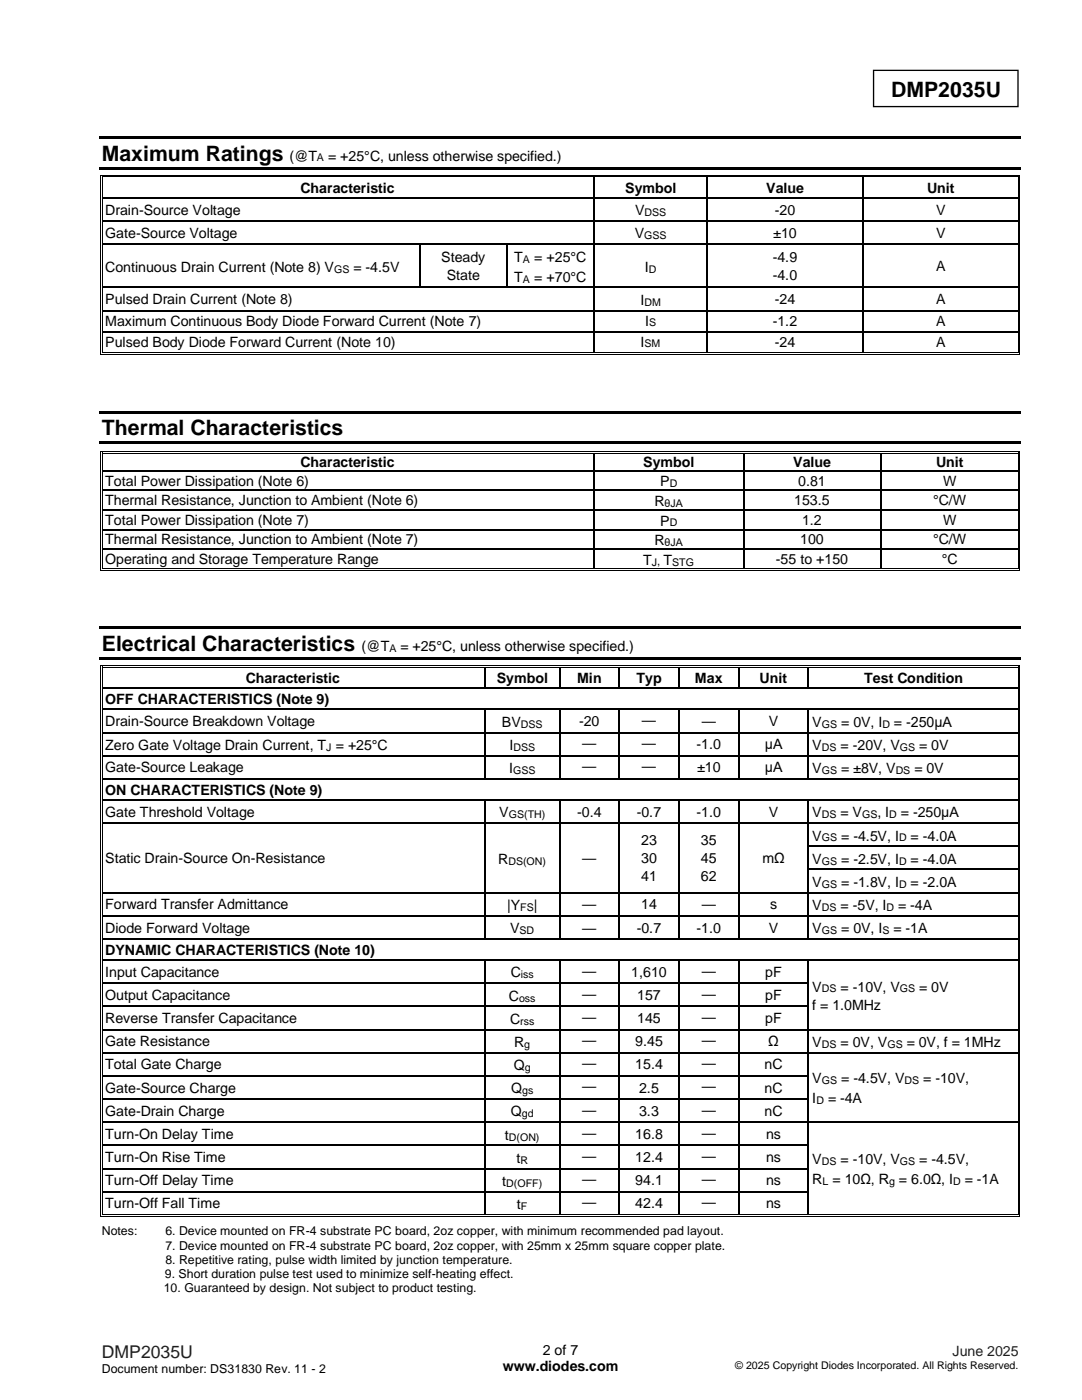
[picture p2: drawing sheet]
<svg xmlns="http://www.w3.org/2000/svg" width="216mm" height="279mm" viewBox="0 0 216 279" stroke-linecap="round" stroke-linejoin="round" font-family="sans-serif">
<defs><g id="words">
<g font-size="4.2">
<text x="177.8" y="19.4">DMP2035U</text>
<text x="20.3" y="32.1">Maximum Ratings</text>
<text x="20.3" y="86.8">Thermal Characteristics</text>
<text x="20.3" y="129.9">Electrical Characteristics</text>
</g>
<text font-size="3.5" fill="#231f20" x="20.3" y="271">DMP2035U</text>
<g font-size="2.8">
<text x="57.8" y="32.1">(@T</text>
<text x="65.5" y="32.1">= +25°C, unless otherwise specified.)</text>
<text x="60" y="38.4">Characteristic</text>
<text x="124.7" y="38.4">Symbol</text>
<text x="152.9" y="38.4">Value</text>
<text x="185" y="38.4">Unit</text>
<text x="21" y="42.8">Drain-Source Voltage</text>
<text x="21" y="47.5">Gate-Source Voltage</text>
<text x="126.6" y="47.6">V</text>
<text x="126.7" y="43">V</text>
<text x="154.3" y="47.5">±10</text>
<text x="154.6" y="42.8">-20</text>
<text x="186.8" y="42.8">V</text>
<text x="186.8" y="47.5">V</text>
<text x="88" y="52.3">Steady</text>
<text x="102.6" y="52.2">T</text>
<text x="106.6" y="52.2">= +25°C</text>
<text x="154.2" y="52.3">-4.9</text>
<text x="21" y="54.2">Continuous Drain Current (Note 8) V</text>
<text x="70.5" y="54.2">= -4.5V</text>
<text x="89.1" y="55.9">State</text>
<text x="102.6" y="56.2">T</text>
<text x="106.6" y="56.2">= +70°C</text>
<text x="128.7" y="54.2">I</text>
<text x="154.2" y="55.9">-4.0</text>
<text x="186.8" y="54.1">A</text>
<text x="21" y="60.7">Pulsed Drain Current (Note 8)</text>
<text x="21" y="65.1">Maximum Continuous Body Diode Forward Current (Note 7)</text>
<text x="127.8" y="60.8">I</text>
<text x="128.7" y="65.1">I</text>
<text x="154.2" y="65.1">-1.2</text>
<text x="154.6" y="60.7">-24</text>
<text x="186.8" y="60.7">A</text>
<text x="186.8" y="65.1">A</text>
<text x="21" y="69.3">Pulsed Body Diode Forward Current (Note 10)</text>
<text x="127.8" y="69.3">I</text>
<text x="154.6" y="69.3">-24</text>
<text x="186.8" y="69.3">A</text>
<text x="60" y="93.2">Characteristic</text>
<text x="128.3" y="93.2">Symbol</text>
<text x="158.3" y="93.2">Value</text>
<text x="186.8" y="93.2">Unit</text>
<text x="21" y="96.9">Total Power Dissipation (Note 6)</text>
<text x="21" y="100.8">Thermal Resistance, Junction to Ambient (Note 6)</text>
<text x="130.6" y="100.9">R</text>
<text x="131.7" y="97">P</text>
<text x="158.5" y="100.8">153.5</text>
<text x="159.3" y="96.9">0.81</text>
<text x="186.2" y="100.8">°C/W</text>
<text x="188.2" y="96.9">W</text>
<text x="21" y="104.8">Total Power Dissipation (Note 7)</text>
<text x="131.7" y="104.9">P</text>
<text x="160" y="104.8">1.2</text>
<text x="188.2" y="104.8">W</text>
<text x="21" y="108.6">Thermal Resistance, Junction to Ambient (Note 7)</text>
<text x="21" y="112.6">Operating and Storage Temperature Range</text>
<text x="128.3" y="112.7">T</text>
<text x="130.6" y="108.8">R</text>
<text x="132.4" y="112.7">T</text>
<text x="154.8" y="112.6">-55 to +150</text>
<text x="159.7" y="108.6">100</text>
<text x="186.2" y="108.6">°C/W</text>
<text x="187.9" y="112.6">°C</text>
<text x="72.2" y="129.9">(@T</text>
<text x="79.9" y="129.9">= +25°C, unless otherwise specified.)</text>
<text x="49" y="136.3">Characteristic</text>
<text x="99.1" y="136.3">Symbol</text>
<text x="115.2" y="136.3">Min</text>
<text x="127" y="136.3">Typ</text>
<text x="138.7" y="136.3">Max</text>
<text x="151.6" y="136.3">Unit</text>
<text x="172.4" y="136.3">Test Condition</text>
<text x="21" y="140.5">OFF CHARACTERISTICS (Note 9)</text>
<text x="21" y="144.9">Drain-Source Breakdown Voltage</text>
<text x="21" y="149.7">Zero Gate Voltage Drain Current, T = +25°C</text>
<text x="100.1" y="145.1">BV</text>
<text x="101.7" y="149.7">I</text>
<text x="115.6" y="144.9">-20</text>
<text x="116.2" y="149.3">—</text>
<text x="128.1" y="144.7">—</text>
<text x="128.1" y="149.3">—</text>
<text x="139" y="149.5">-1.0</text>
<text x="140" y="144.9">—</text>
<text x="152.6" y="149.5">μA</text>
<text x="153.4" y="144.9">V</text>
<text x="162.1" y="145.1">V</text>
<text x="162.1" y="149.7">V</text>
<text x="167.7" y="149.7">= -20V, V</text>
<text x="167.8" y="145.1">= 0V, I</text>
<text x="178.4" y="145.1">= -250μA</text>
<text x="183.4" y="149.7">= 0V</text>
<text x="21" y="154.2">Gate-Source Leakage</text>
<text x="101.6" y="154.3">I</text>
<text x="116.2" y="153.9">—</text>
<text x="128.1" y="153.9">—</text>
<text x="139.1" y="154.2">±10</text>
<text x="152.6" y="154.2">μA</text>
<text x="162.1" y="154.3">V</text>
<text x="167.8" y="154.3">= ±8V, V</text>
<text x="182.4" y="154.3">= 0V</text>
<text x="21" y="158.6">ON CHARACTERISTICS (Note 9)</text>
<text x="21" y="163">Gate Threshold Voltage</text>
<text x="99.6" y="163.1">V</text>
<text x="115.2" y="163">-0.4</text>
<text x="127.1" y="163">-0.7</text>
<text x="139" y="163">-1.0</text>
<text x="153.4" y="163">V</text>
<text x="162.1" y="163.1">V</text>
<text x="162.1" y="167.7">V</text>
<text x="167.7" y="163.1">= V</text>
<text x="167.8" y="167.7">= -4.5V, I</text>
<text x="175.1" y="163.1">, I</text>
<text x="179.8" y="163.1">= -250μA</text>
<text x="181.7" y="167.7">= -4.0A</text>
<text x="21" y="172.2">Static Drain-Source On-Resistance</text>
<text x="99.4" y="172.4">R</text>
<text x="116.2" y="172.2">—</text>
<text x="128" y="168.6">23</text>
<text x="128" y="172.2">30</text>
<text x="139.9" y="168.6">35</text>
<text x="139.9" y="172.2">45</text>
<text x="152.1" y="172.2">mΩ</text>
<text x="162.1" y="172.4">V</text>
<text x="167.8" y="172.4">= -2.5V, I</text>
<text x="181.7" y="172.4">= -4.0A</text>
<text x="128" y="175.8">41</text>
<text x="139.9" y="175.8">62</text>
<text x="162.1" y="177">V</text>
<text x="167.8" y="177">= -1.8V, I</text>
<text x="181.7" y="177">= -2.0A</text>
<text x="21" y="181.5">Forward Transfer Admittance</text>
<text x="101.2" y="181.6">|Y</text>
<text x="106.5" y="181.6">|</text>
<text x="116.2" y="181.5">—</text>
<text x="128" y="181.5">14</text>
<text x="140" y="181.5">—</text>
<text x="153.7" y="181.5">s</text>
<text x="162.1" y="181.6">V</text>
<text x="167.7" y="181.6">= -5V, I</text>
<text x="179.2" y="181.6">= -4A</text>
<text x="21" y="186.1">Diode Forward Voltage</text>
<text x="21" y="190.5">DYNAMIC CHARACTERISTICS (Note 10)</text>
<text x="101.8" y="186.2">V</text>
<text x="116.2" y="186.1">—</text>
<text x="127.1" y="186.1">-0.7</text>
<text x="139" y="186.1">-1.0</text>
<text x="153.4" y="186.1">V</text>
<text x="162.1" y="186.2">V</text>
<text x="167.8" y="186.2">= 0V, I</text>
<text x="178.3" y="186.2">= -1A</text>
<text x="21" y="194.9">Input Capacitance</text>
<text x="101.9" y="195.1">C</text>
<text x="116.2" y="194.7">—</text>
<text x="126" y="194.9">1,610</text>
<text x="140" y="194.7">—</text>
<text x="152.7" y="194.9">pF</text>
<text x="162.1" y="197.9">V</text>
<text x="167.7" y="197.9">= -10V, V</text>
<text x="183.4" y="197.9">= 0V</text>
<text x="21" y="199.5">Output Capacitance</text>
<text x="101.5" y="199.7">C</text>
<text x="116.2" y="199.4">—</text>
<text x="116.2" y="204">—</text>
<text x="127.2" y="199.5">157</text>
<text x="140" y="199.4">—</text>
<text x="140" y="204">—</text>
<text x="152.7" y="199.5">pF</text>
<text x="162.1" y="201.6">f = 1.0MHz</text>
<text x="21" y="204.2">Reverse Transfer Capacitance</text>
<text x="21" y="208.8">Gate Resistance</text>
<text x="101.8" y="204.3">C</text>
<text x="102.6" y="208.9">R</text>
<text x="116.2" y="208.6">—</text>
<text x="126.8" y="208.8">9.45</text>
<text x="127.2" y="204.2">145</text>
<text x="140" y="208.6">—</text>
<text x="152.7" y="204.2">pF</text>
<text x="153.3" y="208.8">Ω</text>
<text x="162.1" y="208.9">V</text>
<text x="167.7" y="208.9">= 0V, V</text>
<text x="180.9" y="208.9">= 0V, f = 1MHz</text>
<text x="21" y="213.4">Total Gate Charge</text>
<text x="102.5" y="213.6">Q</text>
<text x="116.2" y="213.2">—</text>
<text x="126.8" y="213.4">15.4</text>
<text x="140" y="213.2">—</text>
<text x="152.6" y="213.4">nC</text>
<text x="21" y="218">Gate-Source Charge</text>
<text x="102" y="218.2">Q</text>
<text x="116.2" y="217.8">—</text>
<text x="127.5" y="218">2.5</text>
<text x="140" y="217.8">—</text>
<text x="152.6" y="218">nC</text>
<text x="162.1" y="216.2">V</text>
<text x="162.1" y="220.2">I</text>
<text x="165.2" y="220.2">= -4A</text>
<text x="167.8" y="216.2">= -4.5V, V</text>
<text x="184.2" y="216.2">= -10V,</text>
<text x="21" y="222.7">Gate-Drain Charge</text>
<text x="21" y="227.3">Turn-On Delay Time</text>
<text x="100.7" y="227.4">t</text>
<text x="101.9" y="222.8">Q</text>
<text x="116.2" y="222.5">—</text>
<text x="116.2" y="227.1">—</text>
<text x="126.8" y="227.3">16.8</text>
<text x="127.5" y="222.7">3.3</text>
<text x="140" y="222.5">—</text>
<text x="140" y="227.1">—</text>
<text x="152.6" y="222.7">nC</text>
<text x="152.8" y="227.3">ns</text>
<text x="21" y="231.9">Turn-On Rise Time</text>
<text x="103.1" y="232.1">t</text>
<text x="116.2" y="231.7">—</text>
<text x="126.8" y="231.9">12.4</text>
<text x="140" y="231.7">—</text>
<text x="152.8" y="231.9">ns</text>
<text x="162.1" y="232.4">V</text>
<text x="167.7" y="232.4">= -10V, V</text>
<text x="183.4" y="232.4">= -4.5V,</text>
<text x="21" y="236.6">Turn-Off Delay Time</text>
<text x="100.2" y="236.7">t</text>
<text x="116.2" y="236.3">—</text>
<text x="126.8" y="236.6">94.1</text>
<text x="140" y="236.3">—</text>
<text x="152.8" y="236.6">ns</text>
<text x="162.1" y="236.4">R = 10Ω, R = 6.0Ω, I</text>
<text x="192.5" y="236.4">= -1A</text>
<text x="21" y="241.2">Turn-Off Fall Time</text>
<text x="103.1" y="241.3">t</text>
<text x="116.2" y="241">—</text>
<text x="126.8" y="241.2">42.4</text>
<text x="140" y="241">—</text>
<text x="152.8" y="241.2">ns</text>
<text x="100.3" y="273.5">www.diodes.com</text>
<text x="108.3" y="270.3">2 of 7</text>
</g>
<text font-size="2.8" fill="#231f20" x="190.1" y="270.7">June 2025</text>
<g font-size="2.5">
<text x="20.3" y="246.5">Notes:</text>
<text x="33" y="246.5">6. Device mounted on FR-4 substrate PC board, 2oz copper, with minimum recommended pad layout.</text>
<text x="33" y="249.4">7. Device mounted on FR-4 substrate PC board, 2oz copper, with 25mm x 25mm square copper plate.</text>
<text x="32.7" y="257.9">10. Guaranteed by design. Not subject to product testing.</text>
<text x="32.9" y="255.1">9. Short duration pulse test used to minimize self-heating effect.</text>
<text x="33" y="252.3">8. Repetitive rating, pulse width limited by junction temperature.</text>
<text x="20.3" y="274.1">Document number: DS31830 Rev. 11 - 2</text>
</g>
<g font-size="2.1">
<text x="63.3" y="32.2">A</text>
<text x="128.5" y="47.8">GSS</text>
<text x="128.6" y="43.1">DSS</text>
<text x="104.3" y="52.4">A</text>
<text x="66.7" y="54.4">GS</text>
<text x="104.3" y="56.4">A</text>
<text x="129.5" y="54.4">D</text>
<text x="128.6" y="61">DM</text>
<text x="129.5" y="65.1">S</text>
<text x="128.6" y="69.3">SM</text>
<text x="132.6" y="101.1">θJA</text>
<text x="133.6" y="97.2">D</text>
<text x="133.6" y="105">D</text>
<text x="130.1" y="112.9">J,</text>
<text x="132.6" y="108.9">θJA</text>
<text x="134.1" y="112.9">STG</text>
<text x="77.7" y="130.1">A</text>
<text x="65.1" y="149.8">J</text>
<text x="102.5" y="149.8">DSS</text>
<text x="103.9" y="145.2">DSS</text>
<text x="164" y="145.2">GS</text>
<text x="164" y="149.8">DS</text>
<text x="176.1" y="145.2">D</text>
<text x="179.6" y="149.8">GS</text>
<text x="102.4" y="154.4">GSS</text>
<text x="164" y="154.4">GS</text>
<text x="178.7" y="154.4">DS</text>
<text x="101.5" y="163.3">GS(TH)</text>
<text x="164" y="163.3">DS</text>
<text x="164" y="167.9">GS</text>
<text x="172" y="163.3">GS</text>
<text x="177.5" y="163.3">D</text>
<text x="179.4" y="167.9">D</text>
<text x="101.4" y="172.5">DS(ON)</text>
<text x="164" y="172.5">GS</text>
<text x="179.4" y="172.5">D</text>
<text x="164" y="177.1">GS</text>
<text x="179.4" y="177.1">D</text>
<text x="103.8" y="181.8">FS</text>
<text x="164" y="181.8">DS</text>
<text x="176.9" y="181.8">D</text>
<text x="103.7" y="186.4">SD</text>
<text x="164" y="186.4">GS</text>
<text x="176.1" y="186.4">S</text>
<text x="103.9" y="195.2">iss</text>
<text x="103.6" y="199.9">oss</text>
<text x="164" y="198.1">DS</text>
<text x="179.6" y="198.1">GS</text>
<text x="103.8" y="204.5">rss</text>
<text x="104.6" y="209.1">g</text>
<text x="164" y="209.1">DS</text>
<text x="177.1" y="209.1">GS</text>
<text x="104.7" y="213.7">g</text>
<text x="104.2" y="218.3">gs</text>
<text x="162.9" y="220.4">D</text>
<text x="164" y="216.3">GS</text>
<text x="180.5" y="216.3">DS</text>
<text x="101.5" y="227.6">D(ON)</text>
<text x="104.1" y="223">gd</text>
<text x="103.9" y="232.2">R</text>
<text x="164" y="232.5">DS</text>
<text x="179.6" y="232.5">GS</text>
<text x="101" y="236.8">D(OFF)</text>
<text x="164.1" y="236.6">L</text>
<text x="177.4" y="236.6">g</text>
<text x="190.2" y="236.6">D</text>
<text x="103.9" y="241.5">F</text>
<text x="146.7" y="273.3">© 2025 Copyright Diodes Incorporated. All Rights Reserved.</text>
</g>
</g></defs>
<path d="M174.3 14h28.8v7.3h-28.8z" fill="none" stroke="#000" stroke-width=".26"/>
<g fill="#000">
<path d="M19.8 27.2h183.9v.5h-183.9z" fill-rule="evenodd"/>
<path d="M19.8 33.3h183.9v.5h-183.9z" fill-rule="evenodd"/>
<path d="M20 34.9h.2v.5h-.2z" fill-rule="evenodd"/>
<path d="M20 34.9h.5v.2h-.5z" fill-rule="evenodd"/>
<path d="M20 39.4h.2v.2h-.2z" fill-rule="evenodd"/>
<path d="M20.3 35.2h.2v.2h-.2z" fill-rule="evenodd"/>
<path d="M20.3 35.2h.2v.2h-.2z" fill-rule="evenodd"/>
<path d="M20.3 39.4h.2v.2h-.2z" fill-rule="evenodd"/>
<path d="M118.4 35.4h.3z" fill-rule="evenodd"/>
<path d="M118.4 34.9h.5v.2h-.5z" fill-rule="evenodd"/>
<path d="M118.4 35.2h.5v.2h-.5z" fill-rule="evenodd"/>
<path d="M118.4 39.4h.3v.2h-.3z" fill-rule="evenodd"/>
<path d="M141 35.4h.2z" fill-rule="evenodd"/>
<path d="M141 34.9h.5v.2h-.5z" fill-rule="evenodd"/>
<path d="M141 35.2h.5v.2h-.5z" fill-rule="evenodd"/>
<path d="M141 39.4h.2v.2h-.2z" fill-rule="evenodd"/>
<path d="M172.1 35.4h.3z" fill-rule="evenodd"/>
<path d="M172.1 34.9h.5v.2h-.5z" fill-rule="evenodd"/>
<path d="M172.1 35.2h.5v.2h-.5z" fill-rule="evenodd"/>
<path d="M172.1 39.4h.3v.2h-.3z" fill-rule="evenodd"/>
<path d="M203.1 34.9h.5v.2h-.5z" fill-rule="evenodd"/>
<path d="M203.1 35.2h.1v.2h-.1z" fill-rule="evenodd"/>
<path d="M203.1 35.2h.1v.2h-.1z" fill-rule="evenodd"/>
<path d="M203.1 39.4h.1v.2h-.1z" fill-rule="evenodd"/>
<path d="M203.4 34.9h.2v.5h-.2z" fill-rule="evenodd"/>
<path d="M203.4 39.4h.2v.2h-.2z" fill-rule="evenodd"/>
<path d="M20 44h.2v.2h-.2z" fill-rule="evenodd"/>
<path d="M20 48.6h.2v.3h-.2z" fill-rule="evenodd"/>
<path d="M20 57.2h.2v.3h-.2z" fill-rule="evenodd"/>
<path d="M20.3 44h.2v.2h-.2z" fill-rule="evenodd"/>
<path d="M20.3 48.6h.2v.3h-.2z" fill-rule="evenodd"/>
<path d="M20.3 57.2h.2v.3h-.2z" fill-rule="evenodd"/>
<path d="M83.6 48.6h.2v.3h-.2z" fill-rule="evenodd"/>
<path d="M83.6 57.2h.2v.3h-.2z" fill-rule="evenodd"/>
<path d="M101 48.6h.2v.3h-.2z" fill-rule="evenodd"/>
<path d="M101 57.2h.2v.3h-.2z" fill-rule="evenodd"/>
<path d="M118.4 44h.3v.2h-.3z" fill-rule="evenodd"/>
<path d="M118.4 48.6h.3v.3h-.3z" fill-rule="evenodd"/>
<path d="M118.4 57.2h.3v.3h-.3z" fill-rule="evenodd"/>
<path d="M141 44h.2v.2h-.2z" fill-rule="evenodd"/>
<path d="M141 48.6h.2v.3h-.2z" fill-rule="evenodd"/>
<path d="M141 57.2h.2v.3h-.2z" fill-rule="evenodd"/>
<path d="M172.1 44h.3v.2h-.3z" fill-rule="evenodd"/>
<path d="M172.1 48.6h.3v.3h-.3z" fill-rule="evenodd"/>
<path d="M172.1 57.2h.3v.3h-.3z" fill-rule="evenodd"/>
<path d="M203.1 44h.1v.2h-.1z" fill-rule="evenodd"/>
<path d="M203.1 48.6h.1v.3h-.1z" fill-rule="evenodd"/>
<path d="M203.1 57.2h.1v.3h-.1z" fill-rule="evenodd"/>
<path d="M203.4 44h.2v.2h-.2z" fill-rule="evenodd"/>
<path d="M203.4 48.6h.2v.3h-.2z" fill-rule="evenodd"/>
<path d="M203.4 57.2h.2v.3h-.2z" fill-rule="evenodd"/>
<path d="M20 61.9h.2v.2h-.2z" fill-rule="evenodd"/>
<path d="M20 66.1h.2v.2h-.2z" fill-rule="evenodd"/>
<path d="M20 70.3h.2v.5h-.2z" fill-rule="evenodd"/>
<path d="M20 70.7h.5v.1h-.5z" fill-rule="evenodd"/>
<path d="M20.3 61.9h.2v.2h-.2z" fill-rule="evenodd"/>
<path d="M20.3 66.1h.2v.2h-.2z" fill-rule="evenodd"/>
<path d="M20.3 70.3h.2v.2h-.2z" fill-rule="evenodd"/>
<path d="M20.3 70.3h.2v.2h-.2z" fill-rule="evenodd"/>
<path d="M118.4 61.9h.3v.2h-.3z" fill-rule="evenodd"/>
<path d="M118.4 66.1h.3v.2h-.3z" fill-rule="evenodd"/>
<path d="M118.4 70.3h.5v.2h-.5z" fill-rule="evenodd"/>
<path d="M118.4 70.7h.5v.1h-.5z" fill-rule="evenodd"/>
<path d="M141 61.9h.2v.2h-.2z" fill-rule="evenodd"/>
<path d="M141 66.1h.2v.2h-.2z" fill-rule="evenodd"/>
<path d="M141 70.3h.5v.2h-.5z" fill-rule="evenodd"/>
<path d="M141 70.7h.5v.1h-.5z" fill-rule="evenodd"/>
<path d="M172.1 61.9h.3v.2h-.3z" fill-rule="evenodd"/>
<path d="M172.1 66.1h.3v.2h-.3z" fill-rule="evenodd"/>
<path d="M172.1 70.3h.5v.2h-.5z" fill-rule="evenodd"/>
<path d="M172.1 70.7h.5v.1h-.5z" fill-rule="evenodd"/>
<path d="M203.1 61.9h.1v.2h-.1z" fill-rule="evenodd"/>
<path d="M203.1 66.1h.1v.2h-.1z" fill-rule="evenodd"/>
<path d="M203.1 70.7h.5v.1h-.5z" fill-rule="evenodd"/>
<path d="M203.1 70.3h.1v.2h-.1z" fill-rule="evenodd"/>
<path d="M203.1 70.3h.1v.2h-.1z" fill-rule="evenodd"/>
<path d="M203.4 61.9h.2v.2h-.2z" fill-rule="evenodd"/>
<path d="M203.4 66.1h.2v.2h-.2z" fill-rule="evenodd"/>
<path d="M203.4 70.3h.2v.5h-.2z" fill-rule="evenodd"/>
<path d="M19.8 82h183.9v.5h-183.9z" fill-rule="evenodd"/>
<path d="M19.8 88.1h183.9v.5h-183.9z" fill-rule="evenodd"/>
<path d="M20 90h.2v.6h-.2z" fill-rule="evenodd"/>
<path d="M20 90h.5v.2h-.5z" fill-rule="evenodd"/>
<path d="M20 93.8h.2v.2h-.2z" fill-rule="evenodd"/>
<path d="M20 97.7h.2v.3h-.2z" fill-rule="evenodd"/>
<path d="M20.3 90.3h.2v.3h-.2z" fill-rule="evenodd"/>
<path d="M20.3 90.3h.2v.2h-.2z" fill-rule="evenodd"/>
<path d="M20.3 93.8h.2v.2h-.2z" fill-rule="evenodd"/>
<path d="M20.3 97.7h.2v.3h-.2z" fill-rule="evenodd"/>
<path d="M118.4 90.5l.2 .1z" fill-rule="evenodd"/>
<path d="M118.4 90h.5v.2h-.5z" fill-rule="evenodd"/>
<path d="M118.4 90.3h.5v.2h-.5z" fill-rule="evenodd"/>
<path d="M118.4 93.8h.2v.2h-.2z" fill-rule="evenodd"/>
<path d="M118.4 97.7h.2v.3h-.2z" fill-rule="evenodd"/>
<path d="M148.2 90.5l.3 .1z" fill-rule="evenodd"/>
<path d="M148.2 90h.5v.2h-.5z" fill-rule="evenodd"/>
<path d="M148.2 90.3h.5v.2h-.5z" fill-rule="evenodd"/>
<path d="M148.2 93.8h.3v.2h-.3z" fill-rule="evenodd"/>
<path d="M148.2 97.7h.3v.3h-.3z" fill-rule="evenodd"/>
<path d="M175.6 90.5l.2 .1z" fill-rule="evenodd"/>
<path d="M175.6 90h.5v.2h-.5z" fill-rule="evenodd"/>
<path d="M175.6 90.3h.5v.2h-.5z" fill-rule="evenodd"/>
<path d="M175.6 93.8h.2v.2h-.2z" fill-rule="evenodd"/>
<path d="M175.6 97.7h.2v.3h-.2z" fill-rule="evenodd"/>
<path d="M203.1 90h.5v.2h-.5z" fill-rule="evenodd"/>
<path d="M203.1 90.3h.1v.3h-.1z" fill-rule="evenodd"/>
<path d="M203.1 90.3h.1v.2h-.1z" fill-rule="evenodd"/>
<path d="M203.1 93.8h.1v.2h-.1z" fill-rule="evenodd"/>
<path d="M203.1 97.7h.1v.3h-.1z" fill-rule="evenodd"/>
<path d="M203.4 90h.2v.6h-.2z" fill-rule="evenodd"/>
<path d="M203.4 93.8h.2v.2h-.2z" fill-rule="evenodd"/>
<path d="M203.4 97.7h.2v.3h-.2z" fill-rule="evenodd"/>
<path d="M20 101.6h.2v.3h-.2z" fill-rule="evenodd"/>
<path d="M20 105.6h.2v.2h-.2z" fill-rule="evenodd"/>
<path d="M20 109.4h.2v.3h-.2z" fill-rule="evenodd"/>
<path d="M20 113.4h.2v.5h-.2z" fill-rule="evenodd"/>
<path d="M20 113.7h.5v.2h-.5z" fill-rule="evenodd"/>
<path d="M20.3 101.6h.2v.3h-.2z" fill-rule="evenodd"/>
<path d="M20.3 105.6h.2v.2h-.2z" fill-rule="evenodd"/>
<path d="M20.3 109.4h.2v.3h-.2z" fill-rule="evenodd"/>
<path d="M20.3 113.4h.2v.2h-.2z" fill-rule="evenodd"/>
<path d="M20.3 113.4h.2v.2h-.2z" fill-rule="evenodd"/>
<path d="M118.4 101.6h.2v.3h-.2z" fill-rule="evenodd"/>
<path d="M118.4 105.6h.2v.2h-.2z" fill-rule="evenodd"/>
<path d="M118.4 109.4h.2v.3h-.2z" fill-rule="evenodd"/>
<path d="M118.4 113.4h.5v.2h-.5z" fill-rule="evenodd"/>
<path d="M118.4 113.7h.5v.2h-.5z" fill-rule="evenodd"/>
<path d="M148.2 101.6h.3v.3h-.3z" fill-rule="evenodd"/>
<path d="M148.2 105.6h.3v.2h-.3z" fill-rule="evenodd"/>
<path d="M148.2 109.4h.3v.3h-.3z" fill-rule="evenodd"/>
<path d="M148.2 113.4h.5v.2h-.5z" fill-rule="evenodd"/>
<path d="M148.2 113.7h.5v.2h-.5z" fill-rule="evenodd"/>
<path d="M175.6 101.6h.2v.3h-.2z" fill-rule="evenodd"/>
<path d="M175.6 105.6h.2v.2h-.2z" fill-rule="evenodd"/>
<path d="M175.6 109.4h.2v.3h-.2z" fill-rule="evenodd"/>
<path d="M175.6 113.4h.5v.2h-.5z" fill-rule="evenodd"/>
<path d="M175.6 113.7h.5v.2h-.5z" fill-rule="evenodd"/>
<path d="M203.1 101.6h.1v.3h-.1z" fill-rule="evenodd"/>
<path d="M203.1 105.6h.1v.2h-.1z" fill-rule="evenodd"/>
<path d="M203.1 109.4h.1v.3h-.1z" fill-rule="evenodd"/>
<path d="M203.1 113.7h.5v.2h-.5z" fill-rule="evenodd"/>
<path d="M203.1 113.4h.1v.2h-.1z" fill-rule="evenodd"/>
<path d="M203.1 113.4h.1v.2h-.1z" fill-rule="evenodd"/>
<path d="M203.4 101.6h.2v.3h-.2z" fill-rule="evenodd"/>
<path d="M203.4 105.6h.2v.2h-.2z" fill-rule="evenodd"/>
<path d="M203.4 109.4h.2v.3h-.2z" fill-rule="evenodd"/>
<path d="M203.4 113.4h.2v.5h-.2z" fill-rule="evenodd"/>
<path d="M19.8 125.1h183.9v.5h-183.9z" fill-rule="evenodd"/>
<path d="M19.8 131.1h183.9v.5h-183.9z" fill-rule="evenodd"/>
<path d="M20 132.7h.2v.6h-.2z" fill-rule="evenodd"/>
<path d="M20 132.7h.5v.2h-.5z" fill-rule="evenodd"/>
<path d="M20 137.2h.2v.3h-.2z" fill-rule="evenodd"/>
<path d="M20.3 133.1h.2v.2h-.2z" fill-rule="evenodd"/>
<path d="M20.3 133.1h.2v.1h-.2z" fill-rule="evenodd"/>
<path d="M20.3 137.2h.2v.3h-.2z" fill-rule="evenodd"/>
<path d="M96.6 133.2l.3 .1z" fill-rule="evenodd"/>
<path d="M96.6 132.7h.5v.2h-.5z" fill-rule="evenodd"/>
<path d="M96.6 133.1h.5v.1h-.5z" fill-rule="evenodd"/>
<path d="M96.6 137.2h.3v.3h-.3z" fill-rule="evenodd"/>
<path d="M111.6 133.2l.2 .1z" fill-rule="evenodd"/>
<path d="M111.6 132.7h.5v.2h-.5z" fill-rule="evenodd"/>
<path d="M111.6 133.1h.5v.1h-.5z" fill-rule="evenodd"/>
<path d="M111.6 137.2h.2v.3h-.2z" fill-rule="evenodd"/>
<path d="M123.4 133.2l.3 .1z" fill-rule="evenodd"/>
<path d="M123.4 132.7h.5v.2h-.5z" fill-rule="evenodd"/>
<path d="M123.4 133.1h.5v.1h-.5z" fill-rule="evenodd"/>
<path d="M123.4 137.2h.3v.3h-.3z" fill-rule="evenodd"/>
<path d="M135.4 133.2l.2 .1z" fill-rule="evenodd"/>
<path d="M135.4 132.7h.5v.2h-.5z" fill-rule="evenodd"/>
<path d="M135.4 133.1h.5v.1h-.5z" fill-rule="evenodd"/>
<path d="M135.4 137.2h.2v.3h-.2z" fill-rule="evenodd"/>
<path d="M147.3 133.2l.2 .1z" fill-rule="evenodd"/>
<path d="M147.3 132.7h.5v.2h-.5z" fill-rule="evenodd"/>
<path d="M147.3 133.1h.5v.1h-.5z" fill-rule="evenodd"/>
<path d="M147.3 137.2h.2v.3h-.2z" fill-rule="evenodd"/>
<path d="M161.2 133.2l.2 .1z" fill-rule="evenodd"/>
<path d="M161.2 132.7h.5v.2h-.5z" fill-rule="evenodd"/>
<path d="M161.2 133.1h.5v.1h-.5z" fill-rule="evenodd"/>
<path d="M161.2 137.2h.2v.3h-.2z" fill-rule="evenodd"/>
<path d="M203.1 132.7h.5v.2h-.5z" fill-rule="evenodd"/>
<path d="M203.1 133.1h.1v.2h-.1z" fill-rule="evenodd"/>
<path d="M203.1 133.1h.1v.1h-.1z" fill-rule="evenodd"/>
<path d="M203.1 137.2h.1v.3h-.1z" fill-rule="evenodd"/>
<path d="M203.4 132.7h.2v.6h-.2z" fill-rule="evenodd"/>
<path d="M203.4 137.2h.2v.3h-.2z" fill-rule="evenodd"/>
<path d="M20 141.5h.2v.2h-.2z" fill-rule="evenodd"/>
<path d="M20 146.1h.2v.2h-.2z" fill-rule="evenodd"/>
<path d="M20 150.7h.2v.2h-.2z" fill-rule="evenodd"/>
<path d="M20 155.3h.2v.3h-.2z" fill-rule="evenodd"/>
<path d="M20 159.5h.2v.3h-.2z" fill-rule="evenodd"/>
<path d="M20.3 141.5h.2v.2h-.2z" fill-rule="evenodd"/>
<path d="M20.3 146.1h.2v.2h-.2z" fill-rule="evenodd"/>
<path d="M20.3 150.7h.2v.2h-.2z" fill-rule="evenodd"/>
<path d="M20.3 155.3h.2v.3h-.2z" fill-rule="evenodd"/>
<path d="M20.3 159.5h.2v.3h-.2z" fill-rule="evenodd"/>
<path d="M96.6 141.5h.3v.2h-.3z" fill-rule="evenodd"/>
<path d="M96.6 146.1h.3v.2h-.3z" fill-rule="evenodd"/>
<path d="M96.6 150.7h.3v.2h-.3z" fill-rule="evenodd"/>
<path d="M96.6 155.3h.3v.3h-.3z" fill-rule="evenodd"/>
<path d="M96.6 159.5h.3v.3h-.3z" fill-rule="evenodd"/>
<path d="M111.6 141.5h.2v.2h-.2z" fill-rule="evenodd"/>
<path d="M111.6 146.1h.2v.2h-.2z" fill-rule="evenodd"/>
<path d="M111.6 150.7h.2v.2h-.2z" fill-rule="evenodd"/>
<path d="M111.6 155.3h.2v.3h-.2z" fill-rule="evenodd"/>
<path d="M111.6 159.5h.2v.3h-.2z" fill-rule="evenodd"/>
<path d="M123.4 141.5h.3v.2h-.3z" fill-rule="evenodd"/>
<path d="M123.4 146.1h.3v.2h-.3z" fill-rule="evenodd"/>
<path d="M123.4 150.7h.3v.2h-.3z" fill-rule="evenodd"/>
<path d="M123.4 155.3h.3v.3h-.3z" fill-rule="evenodd"/>
<path d="M123.4 159.5h.3v.3h-.3z" fill-rule="evenodd"/>
<path d="M135.4 141.5h.2v.2h-.2z" fill-rule="evenodd"/>
<path d="M135.4 146.1h.2v.2h-.2z" fill-rule="evenodd"/>
<path d="M135.4 150.7h.2v.2h-.2z" fill-rule="evenodd"/>
<path d="M135.4 155.3h.2v.3h-.2z" fill-rule="evenodd"/>
<path d="M135.4 159.5h.2v.3h-.2z" fill-rule="evenodd"/>
<path d="M147.3 141.5h.2v.2h-.2z" fill-rule="evenodd"/>
<path d="M147.3 146.1h.2v.2h-.2z" fill-rule="evenodd"/>
<path d="M147.3 150.7h.2v.2h-.2z" fill-rule="evenodd"/>
<path d="M147.3 155.3h.2v.3h-.2z" fill-rule="evenodd"/>
<path d="M147.3 159.5h.2v.3h-.2z" fill-rule="evenodd"/>
<path d="M161.2 141.5h.2v.2h-.2z" fill-rule="evenodd"/>
<path d="M161.2 146.1h.2v.2h-.2z" fill-rule="evenodd"/>
<path d="M161.2 150.7h.2v.2h-.2z" fill-rule="evenodd"/>
<path d="M161.2 155.3h.2v.3h-.2z" fill-rule="evenodd"/>
<path d="M161.2 159.5h.2v.3h-.2z" fill-rule="evenodd"/>
<path d="M203.1 141.5h.1v.2h-.1z" fill-rule="evenodd"/>
<path d="M203.1 146.1h.1v.2h-.1z" fill-rule="evenodd"/>
<path d="M203.1 150.7h.1v.2h-.1z" fill-rule="evenodd"/>
<path d="M203.1 155.3h.1v.3h-.1z" fill-rule="evenodd"/>
<path d="M203.1 159.5h.1v.3h-.1z" fill-rule="evenodd"/>
<path d="M203.4 141.5h.2v.2h-.2z" fill-rule="evenodd"/>
<path d="M203.4 146.1h.2v.2h-.2z" fill-rule="evenodd"/>
<path d="M203.4 150.7h.2v.2h-.2z" fill-rule="evenodd"/>
<path d="M203.4 155.3h.2v.3h-.2z" fill-rule="evenodd"/>
<path d="M203.4 159.5h.2v.3h-.2z" fill-rule="evenodd"/>
<path d="M20 164.2h.2v.2h-.2z" fill-rule="evenodd"/>
<path d="M20 168.8h.2v.2h-.2z" fill-rule="evenodd"/>
<path d="M20 173.4h.2v.2h-.2z" fill-rule="evenodd"/>
<path d="M20 178h.2v.2h-.2z" fill-rule="evenodd"/>
<path d="M20.3 164.2h.2v.2h-.2z" fill-rule="evenodd"/>
<path d="M20.3 168.8h.2v.2h-.2z" fill-rule="evenodd"/>
<path d="M20.3 173.4h.2v.2h-.2z" fill-rule="evenodd"/>
<path d="M20.3 178h.2v.2h-.2z" fill-rule="evenodd"/>
<path d="M96.6 164.2h.3v.2h-.3z" fill-rule="evenodd"/>
<path d="M96.6 168.8h.3v.2h-.3z" fill-rule="evenodd"/>
<path d="M96.6 173.4h.3v.2h-.3z" fill-rule="evenodd"/>
<path d="M96.6 178h.3v.2h-.3z" fill-rule="evenodd"/>
<path d="M111.6 164.2h.2v.2h-.2z" fill-rule="evenodd"/>
<path d="M111.6 168.8h.2v.2h-.2z" fill-rule="evenodd"/>
<path d="M111.6 173.4h.2v.2h-.2z" fill-rule="evenodd"/>
<path d="M111.6 178h.2v.2h-.2z" fill-rule="evenodd"/>
<path d="M123.4 164.2h.3v.2h-.3z" fill-rule="evenodd"/>
<path d="M123.4 168.8h.3v.2h-.3z" fill-rule="evenodd"/>
<path d="M123.4 173.4h.3v.2h-.3z" fill-rule="evenodd"/>
<path d="M123.4 178h.3v.2h-.3z" fill-rule="evenodd"/>
<path d="M135.4 164.2h.2v.2h-.2z" fill-rule="evenodd"/>
<path d="M135.4 168.8h.2v.2h-.2z" fill-rule="evenodd"/>
<path d="M135.4 173.4h.2v.2h-.2z" fill-rule="evenodd"/>
<path d="M135.4 178h.2v.2h-.2z" fill-rule="evenodd"/>
<path d="M147.3 164.2h.2v.2h-.2z" fill-rule="evenodd"/>
<path d="M147.3 168.8h.2v.2h-.2z" fill-rule="evenodd"/>
<path d="M147.3 173.4h.2v.2h-.2z" fill-rule="evenodd"/>
<path d="M147.3 178h.2v.2h-.2z" fill-rule="evenodd"/>
<path d="M161.2 164.2h.2v.2h-.2z" fill-rule="evenodd"/>
<path d="M161.2 168.8h.2v.2h-.2z" fill-rule="evenodd"/>
<path d="M161.2 173.4h.2v.2h-.2z" fill-rule="evenodd"/>
<path d="M161.2 178h.2v.2h-.2z" fill-rule="evenodd"/>
<path d="M203.1 164.2h.1v.2h-.1z" fill-rule="evenodd"/>
<path d="M203.1 168.8h.1v.2h-.1z" fill-rule="evenodd"/>
<path d="M203.1 173.4h.1v.2h-.1z" fill-rule="evenodd"/>
<path d="M203.1 178h.1v.2h-.1z" fill-rule="evenodd"/>
<path d="M203.4 164.2h.2v.2h-.2z" fill-rule="evenodd"/>
<path d="M203.4 168.8h.2v.2h-.2z" fill-rule="evenodd"/>
<path d="M203.4 173.4h.2v.2h-.2z" fill-rule="evenodd"/>
<path d="M203.4 178h.2v.2h-.2z" fill-rule="evenodd"/>
<path d="M20 182.6h.2v.3h-.2z" fill-rule="evenodd"/>
<path d="M20 187.3h.2v.2h-.2z" fill-rule="evenodd"/>
<path d="M20 191.5h.2v.2h-.2z" fill-rule="evenodd"/>
<path d="M20 196.1h.2v.2h-.2z" fill-rule="evenodd"/>
<path d="M20.3 182.6h.2v.3h-.2z" fill-rule="evenodd"/>
<path d="M20.3 187.3h.2v.2h-.2z" fill-rule="evenodd"/>
<path d="M20.3 191.5h.2v.2h-.2z" fill-rule="evenodd"/>
<path d="M20.3 196.1h.2v.2h-.2z" fill-rule="evenodd"/>
<path d="M96.6 182.6h.3v.3h-.3z" fill-rule="evenodd"/>
<path d="M96.6 187.3h.3v.2h-.3z" fill-rule="evenodd"/>
<path d="M96.6 191.5h.3v.2h-.3z" fill-rule="evenodd"/>
<path d="M96.6 196.1h.3v.2h-.3z" fill-rule="evenodd"/>
<path d="M111.6 182.6h.2v.3h-.2z" fill-rule="evenodd"/>
<path d="M111.6 187.3h.2v.2h-.2z" fill-rule="evenodd"/>
<path d="M111.6 191.5h.2v.2h-.2z" fill-rule="evenodd"/>
<path d="M111.6 196.1h.2v.2h-.2z" fill-rule="evenodd"/>
<path d="M123.4 182.6h.3v.3h-.3z" fill-rule="evenodd"/>
<path d="M123.4 187.3h.3v.2h-.3z" fill-rule="evenodd"/>
<path d="M123.4 191.5h.3v.2h-.3z" fill-rule="evenodd"/>
<path d="M123.4 196.1h.3v.2h-.3z" fill-rule="evenodd"/>
<path d="M135.4 182.6h.2v.3h-.2z" fill-rule="evenodd"/>
<path d="M135.4 187.3h.2v.2h-.2z" fill-rule="evenodd"/>
<path d="M135.4 191.5h.2v.2h-.2z" fill-rule="evenodd"/>
<path d="M135.4 196.1h.2v.2h-.2z" fill-rule="evenodd"/>
<path d="M147.3 182.6h.2v.3h-.2z" fill-rule="evenodd"/>
<path d="M147.3 187.3h.2v.2h-.2z" fill-rule="evenodd"/>
<path d="M147.3 191.5h.2v.2h-.2z" fill-rule="evenodd"/>
<path d="M147.3 196.1h.2v.2h-.2z" fill-rule="evenodd"/>
<path d="M161.2 182.6h.2v.3h-.2z" fill-rule="evenodd"/>
<path d="M161.2 187.3h.2v.2h-.2z" fill-rule="evenodd"/>
<path d="M161.2 191.5h.2v.2h-.2z" fill-rule="evenodd"/>
<path d="M161.2 196.1h.2v.2h-.2z" fill-rule="evenodd"/>
<path d="M203.1 182.6h.1v.3h-.1z" fill-rule="evenodd"/>
<path d="M203.1 187.3h.1v.2h-.1z" fill-rule="evenodd"/>
<path d="M203.1 191.5h.1v.2h-.1z" fill-rule="evenodd"/>
<path d="M203.1 196.1h.1v.2h-.1z" fill-rule="evenodd"/>
<path d="M203.4 182.6h.2v.3h-.2z" fill-rule="evenodd"/>
<path d="M203.4 187.3h.2v.2h-.2z" fill-rule="evenodd"/>
<path d="M203.4 191.5h.2v.2h-.2z" fill-rule="evenodd"/>
<path d="M203.4 196.1h.2v.2h-.2z" fill-rule="evenodd"/>
<path d="M20 200.7h.2v.3h-.2z" fill-rule="evenodd"/>
<path d="M20 205.3h.2v.3h-.2z" fill-rule="evenodd"/>
<path d="M20 210h.2v.2h-.2z" fill-rule="evenodd"/>
<path d="M20 214.6h.2v.2h-.2z" fill-rule="evenodd"/>
<path d="M20 219.2h.2v.2h-.2z" fill-rule="evenodd"/>
<path d="M20.3 200.7h.2v.3h-.2z" fill-rule="evenodd"/>
<path d="M20.3 205.3h.2v.3h-.2z" fill-rule="evenodd"/>
<path d="M20.3 210h.2v.2h-.2z" fill-rule="evenodd"/>
<path d="M20.3 214.6h.2v.2h-.2z" fill-rule="evenodd"/>
<path d="M20.3 219.2h.2v.2h-.2z" fill-rule="evenodd"/>
<path d="M96.6 200.7h.3v.3h-.3z" fill-rule="evenodd"/>
<path d="M96.6 205.3h.3v.3h-.3z" fill-rule="evenodd"/>
<path d="M96.6 210h.3v.2h-.3z" fill-rule="evenodd"/>
<path d="M96.6 214.6h.3v.2h-.3z" fill-rule="evenodd"/>
<path d="M96.6 219.2h.3v.2h-.3z" fill-rule="evenodd"/>
<path d="M111.6 200.7h.2v.3h-.2z" fill-rule="evenodd"/>
<path d="M111.6 205.3h.2v.3h-.2z" fill-rule="evenodd"/>
<path d="M111.6 210h.2v.2h-.2z" fill-rule="evenodd"/>
<path d="M111.6 214.6h.2v.2h-.2z" fill-rule="evenodd"/>
<path d="M111.6 219.2h.2v.2h-.2z" fill-rule="evenodd"/>
<path d="M123.4 200.7h.3v.3h-.3z" fill-rule="evenodd"/>
<path d="M123.4 205.3h.3v.3h-.3z" fill-rule="evenodd"/>
<path d="M123.4 210h.3v.2h-.3z" fill-rule="evenodd"/>
<path d="M123.4 214.6h.3v.2h-.3z" fill-rule="evenodd"/>
<path d="M123.4 219.2h.3v.2h-.3z" fill-rule="evenodd"/>
<path d="M135.4 200.7h.2v.3h-.2z" fill-rule="evenodd"/>
<path d="M135.4 205.3h.2v.3h-.2z" fill-rule="evenodd"/>
<path d="M135.4 210h.2v.2h-.2z" fill-rule="evenodd"/>
<path d="M135.4 214.6h.2v.2h-.2z" fill-rule="evenodd"/>
<path d="M135.4 219.2h.2v.2h-.2z" fill-rule="evenodd"/>
<path d="M147.3 200.7h.2v.3h-.2z" fill-rule="evenodd"/>
<path d="M147.3 205.3h.2v.3h-.2z" fill-rule="evenodd"/>
<path d="M147.3 210h.2v.2h-.2z" fill-rule="evenodd"/>
<path d="M147.3 214.6h.2v.2h-.2z" fill-rule="evenodd"/>
<path d="M147.3 219.2h.2v.2h-.2z" fill-rule="evenodd"/>
<path d="M161.2 200.7h.2v.3h-.2z" fill-rule="evenodd"/>
<path d="M161.2 205.3h.2v.3h-.2z" fill-rule="evenodd"/>
<path d="M161.2 210h.2v.2h-.2z" fill-rule="evenodd"/>
<path d="M161.2 214.6h.2v.2h-.2z" fill-rule="evenodd"/>
<path d="M161.2 219.2h.2v.2h-.2z" fill-rule="evenodd"/>
<path d="M203.1 200.7h.1v.3h-.1z" fill-rule="evenodd"/>
<path d="M203.1 205.3h.1v.3h-.1z" fill-rule="evenodd"/>
<path d="M203.1 210h.1v.2h-.1z" fill-rule="evenodd"/>
<path d="M203.1 214.6h.1v.2h-.1z" fill-rule="evenodd"/>
<path d="M203.1 219.2h.1v.2h-.1z" fill-rule="evenodd"/>
<path d="M203.4 200.7h.2v.3h-.2z" fill-rule="evenodd"/>
<path d="M203.4 205.3h.2v.3h-.2z" fill-rule="evenodd"/>
<path d="M203.4 210h.2v.2h-.2z" fill-rule="evenodd"/>
<path d="M203.4 214.6h.2v.2h-.2z" fill-rule="evenodd"/>
<path d="M203.4 219.2h.2v.2h-.2z" fill-rule="evenodd"/>
<path d="M20 223.8h.2v.3h-.2z" fill-rule="evenodd"/>
<path d="M20 228.4h.2v.3h-.2z" fill-rule="evenodd"/>
<path d="M20 233.1h.2v.2h-.2z" fill-rule="evenodd"/>
<path d="M20 237.7h.2v.2h-.2z" fill-rule="evenodd"/>
<path d="M20.3 223.8h.2v.3h-.2z" fill-rule="evenodd"/>
<path d="M20.3 228.4h.2v.3h-.2z" fill-rule="evenodd"/>
<path d="M20.3 233.1h.2v.2h-.2z" fill-rule="evenodd"/>
<path d="M20.3 237.7h.2v.2h-.2z" fill-rule="evenodd"/>
<path d="M96.6 223.8h.3v.3h-.3z" fill-rule="evenodd"/>
<path d="M96.6 228.4h.3v.3h-.3z" fill-rule="evenodd"/>
<path d="M96.6 233.1h.3v.2h-.3z" fill-rule="evenodd"/>
<path d="M96.6 237.7h.3v.2h-.3z" fill-rule="evenodd"/>
<path d="M111.6 223.8h.2v.3h-.2z" fill-rule="evenodd"/>
<path d="M111.6 228.4h.2v.3h-.2z" fill-rule="evenodd"/>
<path d="M111.6 233.1h.2v.2h-.2z" fill-rule="evenodd"/>
<path d="M111.6 237.7h.2v.2h-.2z" fill-rule="evenodd"/>
<path d="M123.4 223.8h.3v.3h-.3z" fill-rule="evenodd"/>
<path d="M123.4 228.4h.3v.3h-.3z" fill-rule="evenodd"/>
<path d="M123.4 233.1h.3v.2h-.3z" fill-rule="evenodd"/>
<path d="M123.4 237.7h.3v.2h-.3z" fill-rule="evenodd"/>
<path d="M135.4 223.8h.2v.3h-.2z" fill-rule="evenodd"/>
<path d="M135.4 228.4h.2v.3h-.2z" fill-rule="evenodd"/>
<path d="M135.4 233.1h.2v.2h-.2z" fill-rule="evenodd"/>
<path d="M135.4 237.7h.2v.2h-.2z" fill-rule="evenodd"/>
<path d="M147.3 223.8h.2v.3h-.2z" fill-rule="evenodd"/>
<path d="M147.3 228.4h.2v.3h-.2z" fill-rule="evenodd"/>
<path d="M147.3 233.1h.2v.2h-.2z" fill-rule="evenodd"/>
<path d="M147.3 237.7h.2v.2h-.2z" fill-rule="evenodd"/>
<path d="M161.2 223.8h.2v.3h-.2z" fill-rule="evenodd"/>
<path d="M161.2 228.4h.2v.3h-.2z" fill-rule="evenodd"/>
<path d="M161.2 233.1h.2v.2h-.2z" fill-rule="evenodd"/>
<path d="M161.2 237.7h.2v.2h-.2z" fill-rule="evenodd"/>
<path d="M203.1 223.8h.1v.3h-.1z" fill-rule="evenodd"/>
<path d="M203.1 228.4h.1v.3h-.1z" fill-rule="evenodd"/>
<path d="M203.1 233.1h.1v.2h-.1z" fill-rule="evenodd"/>
<path d="M203.1 237.7h.1v.2h-.1z" fill-rule="evenodd"/>
<path d="M203.4 223.8h.2v.3h-.2z" fill-rule="evenodd"/>
<path d="M203.4 228.4h.2v.3h-.2z" fill-rule="evenodd"/>
<path d="M203.4 233.1h.2v.2h-.2z" fill-rule="evenodd"/>
<path d="M203.4 237.7h.2v.2h-.2z" fill-rule="evenodd"/>
<path d="M20 242.3h.2v.5h-.2z" fill-rule="evenodd"/>
<path d="M20 242.6h.5v.2h-.5z" fill-rule="evenodd"/>
<path d="M20.3 242.3h.2v.2h-.2z" fill-rule="evenodd"/>
<path d="M20.3 242.3h.2v.2h-.2z" fill-rule="evenodd"/>
<path d="M96.6 242.3h.5v.2h-.5z" fill-rule="evenodd"/>
<path d="M96.6 242.6h.5v.2h-.5z" fill-rule="evenodd"/>
<path d="M111.6 242.3h.5v.2h-.5z" fill-rule="evenodd"/>
<path d="M111.6 242.6h.5v.2h-.5z" fill-rule="evenodd"/>
<path d="M123.4 242.3h.5v.2h-.5z" fill-rule="evenodd"/>
<path d="M123.4 242.6h.5v.2h-.5z" fill-rule="evenodd"/>
<path d="M135.4 242.3h.5v.2h-.5z" fill-rule="evenodd"/>
<path d="M135.4 242.6h.5v.2h-.5z" fill-rule="evenodd"/>
<path d="M147.3 242.3h.5v.2h-.5z" fill-rule="evenodd"/>
<path d="M147.3 242.6h.5v.2h-.5z" fill-rule="evenodd"/>
<path d="M161.2 242.3h.5v.2h-.5z" fill-rule="evenodd"/>
<path d="M161.2 242.6h.5v.2h-.5z" fill-rule="evenodd"/>
<path d="M203.1 242.6h.5v.2h-.5z" fill-rule="evenodd"/>
<path d="M203.1 242.3h.1v.2h-.1z" fill-rule="evenodd"/>
<path d="M203.1 242.3h.1v.2h-.1z" fill-rule="evenodd"/>
<path d="M203.4 242.3h.2v.5h-.2z" fill-rule="evenodd"/>
</g>
<g fill="none" stroke="#000" stroke-width=".2">
<path d="M20.1 35.4v4M20.1 39.6v4.4M20.4 35.4v4M20.4 39.6v4.4M20.5 35h97.9M20.5 35.3h97.9M118.9 35h22.1M118.9 35.3h22.1M141.5 35h30.6M141.5 35.3h30.6M172.6 35h30.5M172.6 35.3h30.5"/>
<path d="M203.2 35.4v4M203.2 39.6v4.4M203.5 35.4v4M203.5 39.6v4.4M20.1 44.2v4.4M20.1 48.9v8.3M20.1 57.5v4.4M20.4 44.2v4.4M20.4 48.9v8.3M20.4 57.5v4.4M203.2 44.2v4.4M203.2 48.9v8.3"/>
<path d="M203.2 57.5v4.4M203.5 44.2v4.4M203.5 48.9v8.3M203.5 57.5v4.4M20.1 62.1v4M20.1 66.3v4M20.4 62.1v4M20.4 66.3v4M20.5 70.7h97.9M20.5 70.4h97.9M118.9 70.7h22.1M118.9 70.4h22.1"/>
<path d="M141.5 70.7h30.6M141.5 70.4h30.6M172.6 70.7h30.5M172.6 70.4h30.5M203.2 62.1v4M203.2 66.3v4M203.5 62.1v4M203.5 66.3v4M20.1 90.6v3.2M20.1 94v3.7M20.1 98v3.6M20.4 90.6v3.2"/>
<path d="M20.4 94v3.7M20.4 98v3.6M20.5 90.1h97.9M20.5 90.4h97.9M118.9 90.1h29.3M118.9 90.4h29.3M148.7 90.1h26.9M148.7 90.4h26.9M176.1 90.1h27M176.1 90.4h27M203.2 90.6v3.2M203.2 94v3.7"/>
<path d="M203.2 98v3.6M203.5 90.6v3.2M203.5 94v3.7M203.5 98v3.6M20.1 101.9v3.7M20.1 105.8v3.6M20.1 109.7v3.7M20.4 101.9v3.7M20.4 105.8v3.6M20.4 109.7v3.7M20.5 113.8h97.9M20.5 113.5h97.9"/>
<path d="M118.9 113.8h29.3M118.9 113.5h29.3M148.7 113.8h26.9M148.7 113.5h26.9M176.1 113.8h27M176.1 113.5h27M203.2 101.9v3.7M203.2 105.8v3.6M203.2 109.7v3.7M203.5 101.9v3.7M203.5 105.8v3.6M203.5 109.7v3.7"/>
<path d="M20.1 133.3v3.9M20.1 137.5v4M20.4 133.3v3.9M20.4 137.5v4M20.5 132.8h76.1M20.5 133.2h76.1M97.1 132.8h14.5M97.1 133.2h14.5M112.1 132.8h11.3M112.1 133.2h11.3M123.9 132.8h11.5M123.9 133.2h11.5"/>
<path d="M135.9 132.8h11.4M135.9 133.2h11.4M147.8 132.8h13.4M147.8 133.2h13.4M161.7 132.8h41.4M161.7 133.2h41.4M203.2 133.3v3.9M203.2 137.5v4M203.5 133.3v3.9M203.5 137.5v4M20.1 141.7v4.4M20.1 146.3v4.4"/>
<path d="M20.1 150.9v4.4M20.1 155.6v3.9M20.1 159.8v4.4M20.4 141.7v4.4M20.4 146.3v4.4M20.4 150.9v4.4M20.4 155.6v3.9M20.4 159.8v4.4M203.2 141.7v4.4M203.2 146.3v4.4M203.2 150.9v4.4M203.2 155.6v3.9"/>
<path d="M203.2 159.8v4.4M203.5 141.7v4.4M203.5 146.3v4.4M203.5 150.9v4.4M203.5 155.6v3.9M203.5 159.8v4.4M20.1 164.4v4.4M20.1 169v4.4M20.1 173.6v4.4M20.1 178.2v4.4M20.4 164.4v4.4M20.4 169v4.4"/>
<path d="M20.4 173.6v4.4M20.4 178.2v4.4M203.2 164.4v4.4M203.2 169v4.4M203.2 173.6v4.4M203.2 178.2v4.4M203.5 164.4v4.4M203.5 169v4.4M203.5 173.6v4.4M203.5 178.2v4.4M20.1 182.9v4.4M20.1 187.5v4"/>
<path d="M20.1 191.7v4.4M20.1 196.3v4.4M20.4 182.9v4.4M20.4 187.5v4M20.4 191.7v4.4M20.4 196.3v4.4M203.2 182.9v4.4M203.2 187.5v4M203.2 191.7v4.4M203.2 196.3v4.4M203.5 182.9v4.4M203.5 187.5v4"/>
<path d="M203.5 191.7v4.4M203.5 196.3v4.4M20.1 201v4.3M20.1 205.6v4.4M20.1 210.2v4.4M20.1 214.8v4.4M20.1 219.4v4.4M20.4 201v4.3M20.4 205.6v4.4M20.4 210.2v4.4M20.4 214.8v4.4M20.4 219.4v4.4"/>
<path d="M203.2 201v4.3M203.2 205.6v4.4M203.2 210.2v4.4M203.2 214.8v4.4M203.2 219.4v4.4M203.5 201v4.3M203.5 205.6v4.4M203.5 210.2v4.4M203.5 214.8v4.4M203.5 219.4v4.4M20.1 224.1v4.3M20.1 228.7v4.4"/>
<path d="M20.1 233.3v4.4M20.1 237.9v4.4M20.4 224.1v4.3M20.4 228.7v4.4M20.4 233.3v4.4M20.4 237.9v4.4M203.2 224.1v4.3M203.2 228.7v4.4M203.2 233.3v4.4M203.2 237.9v4.4M203.5 224.1v4.3M203.5 228.7v4.4"/>
<path d="M203.5 233.3v4.4M203.5 237.9v4.4M20.5 242.7h76.1M20.5 242.4h76.1M97.1 242.7h14.5M97.1 242.4h14.5M112.1 242.7h11.3M112.1 242.4h11.3M123.9 242.7h11.5M123.9 242.4h11.5M135.9 242.7h11.4M135.9 242.4h11.4"/>
<path d="M147.8 242.7h13.4M147.8 242.4h13.4M161.7 242.7h41.4M161.7 242.4h41.4"/>
</g>
<g fill="none" stroke="#000" stroke-width=".25">
<path d="M20.5 39.5h97.9M118.6 35.4v4M118.6 39.6v4.4M118.7 39.5h22.3M141.1 35.4v4M141.1 39.6v4.4M141.2 39.5h30.9M172.2 35.4v4M172.2 39.6v4.4M172.4 39.5h30.7M20.5 44.1h97.9M20.5 48.7h63.1"/>
<path d="M20.5 57.4h63.1M83.7 48.9v8.3M83.8 48.7h17.2M83.8 57.4h17.2M101.1 48.9v8.3M101.2 48.7h17.2M101.2 57.4h17.2M118.6 44.2v4.4M118.6 48.9v8.3M118.6 57.5v4.4M118.7 44.1h22.3M118.7 48.7h22.3"/>
<path d="M118.7 57.4h22.3M141.1 44.2v4.4M141.1 48.9v8.3M141.1 57.5v4.4M141.2 44.1h30.9M141.2 48.7h30.9M141.2 57.4h30.9M172.2 44.2v4.4M172.2 48.9v8.3M172.2 57.5v4.4M172.4 44.1h30.7M172.4 48.7h30.7"/>
<path d="M172.4 57.4h30.7M20.5 62h97.9M20.5 66.2h97.9M118.6 62.1v4M118.6 66.3v4M118.7 62h22.3M118.7 66.2h22.3M141.1 62.1v4M141.1 66.3v4M141.2 62h30.9M141.2 66.2h30.9M172.2 62.1v4"/>
<path d="M172.2 66.3v4M172.4 62h30.7M172.4 66.2h30.7M20.5 93.9h97.9M20.5 97.8h97.9M118.5 90.6v3.2M118.5 94v3.7M118.5 98v3.6M118.6 93.9h29.6M118.6 97.8h29.6M148.4 90.6v3.2M148.4 94v3.7"/>
<path d="M148.4 98v3.6M148.5 93.9h27.1M148.5 97.8h27.1M175.7 90.6v3.2M175.7 94v3.7M175.7 98v3.6M175.8 93.9h27.3M175.8 97.8h27.3M20.5 101.7h97.9M20.5 105.7h97.9M20.5 109.6h97.9M118.5 101.9v3.7"/>
<path d="M118.5 105.8v3.6M118.5 109.7v3.7M118.6 101.7h29.6M118.6 105.7h29.6M118.6 109.6h29.6M148.4 101.9v3.7M148.4 105.8v3.6M148.4 109.7v3.7M148.5 101.7h27.1M148.5 105.7h27.1M148.5 109.6h27.1M175.7 101.9v3.7"/>
<path d="M175.7 105.8v3.6M175.7 109.7v3.7M175.8 101.7h27.3M175.8 105.7h27.3M175.8 109.6h27.3M20.5 137.3h76.1M96.7 133.3v3.9M96.9 137.3h14.7M111.7 133.3v3.9M111.8 137.3h11.6M123.6 133.3v3.9M123.7 137.3h11.7"/>
<path d="M135.5 133.3v3.9M135.6 137.3h11.7M147.4 133.3v3.9M147.5 137.3h13.7M161.3 133.3v3.9M161.4 137.3h41.7M20.5 141.6h76.1M20.5 146.2h76.1M20.5 150.8h76.1M20.5 155.4h76.1M20.5 159.7h76.1M96.7 141.7v4.4"/>
<path d="M96.7 146.3v4.4M96.7 150.9v4.4M96.7 159.8v4.4M96.9 141.6h14.7M96.9 146.2h14.7M96.9 150.8h14.7M96.9 155.4h14.7M96.9 159.7h14.7M111.7 141.7v4.4M111.7 146.3v4.4M111.7 150.9v4.4M111.7 159.8v4.4"/>
<path d="M111.8 141.6h11.6M111.8 146.2h11.6M111.8 150.8h11.6M111.8 155.4h11.6M111.8 159.7h11.6M123.6 141.7v4.4M123.6 146.3v4.4M123.6 150.9v4.4M123.6 159.8v4.4M123.7 141.6h11.7M123.7 146.2h11.7M123.7 150.8h11.7"/>
<path d="M123.7 155.4h11.7M123.7 159.7h11.7M135.5 141.7v4.4M135.5 146.3v4.4M135.5 150.9v4.4M135.5 159.8v4.4M135.6 141.6h11.7M135.6 146.2h11.7M135.6 150.8h11.7M135.6 155.4h11.7M135.6 159.7h11.7M147.4 141.7v4.4"/>
<path d="M147.4 146.3v4.4M147.4 150.9v4.4M147.4 159.8v4.4M147.5 141.6h13.7M147.5 146.2h13.7M147.5 150.8h13.7M147.5 155.4h13.7M147.5 159.7h13.7M161.3 141.7v4.4M161.3 146.3v4.4M161.3 150.9v4.4M161.3 159.8v4.4"/>
<path d="M161.4 141.6h41.7M161.4 146.2h41.7M161.4 150.8h41.7M161.4 155.4h41.7M161.4 159.7h41.7M20.5 164.3h76.1M20.5 178.1h76.1M96.7 164.4v4.4M96.7 169v4.4M96.7 173.6v4.4M96.7 178.2v4.4M96.9 164.3h14.7"/>
<path d="M96.9 178.1h14.7M111.7 164.4v4.4M111.7 169v4.4M111.7 173.6v4.4M111.7 178.2v4.4M111.8 164.3h11.6M111.8 178.1h11.6M123.6 164.4v4.4M123.6 169v4.4M123.6 173.6v4.4M123.6 178.2v4.4M123.7 164.3h11.7"/>
<path d="M123.7 178.1h11.7M135.5 164.4v4.4M135.5 169v4.4M135.5 173.6v4.4M135.5 178.2v4.4M135.6 164.3h11.7M135.6 178.1h11.7M147.4 164.4v4.4M147.4 169v4.4M147.4 173.6v4.4M147.4 178.2v4.4M147.5 164.3h13.7"/>
<path d="M147.5 178.1h13.7M161.3 164.4v4.4M161.3 169v4.4M161.3 173.6v4.4M161.3 178.2v4.4M161.4 164.3h41.7M161.4 168.9h41.7M161.4 173.5h41.7M161.4 178.1h41.7M20.5 182.7h76.1M20.5 187.4h76.1M20.5 191.6h76.1"/>
<path d="M20.5 196.2h76.1M96.7 182.9v4.4M96.7 191.7v4.4M96.7 196.3v4.4M96.9 182.7h14.7M96.9 187.4h14.7M96.9 191.6h14.7M96.9 196.2h14.7M111.7 182.9v4.4M111.7 191.7v4.4M111.7 196.3v4.4M111.8 182.7h11.6"/>
<path d="M111.8 187.4h11.6M111.8 191.6h11.6M111.8 196.2h11.6M123.6 182.9v4.4M123.6 191.7v4.4M123.6 196.3v4.4M123.7 182.7h11.7M123.7 187.4h11.7M123.7 191.6h11.7M123.7 196.2h11.7M135.5 182.9v4.4M135.5 191.7v4.4"/>
<path d="M135.5 196.3v4.4M135.6 182.7h11.7M135.6 187.4h11.7M135.6 191.6h11.7M135.6 196.2h11.7M147.4 182.9v4.4M147.4 191.7v4.4M147.4 196.3v4.4M147.5 182.7h13.7M147.5 187.4h13.7M147.5 191.6h13.7M147.5 196.2h13.7"/>
<path d="M161.3 182.9v4.4M161.3 191.7v4.4M161.3 196.3v4.4M161.4 182.7h41.7M161.4 187.4h41.7M161.4 191.6h41.7M20.5 200.9h76.1M20.5 205.5h76.1M20.5 210.1h76.1M20.5 214.7h76.1M20.5 219.3h76.1M96.7 201v4.3"/>
<path d="M96.7 205.6v4.4M96.7 210.2v4.4M96.7 214.8v4.4M96.7 219.4v4.4M96.9 200.9h14.7M96.9 205.5h14.7M96.9 210.1h14.7M96.9 214.7h14.7M96.9 219.3h14.7M111.7 201v4.3M111.7 205.6v4.4M111.7 210.2v4.4"/>
<path d="M111.7 214.8v4.4M111.7 219.4v4.4M111.8 200.9h11.6M111.8 205.5h11.6M111.8 210.1h11.6M111.8 214.7h11.6M111.8 219.3h11.6M123.6 201v4.3M123.6 205.6v4.4M123.6 210.2v4.4M123.6 214.8v4.4M123.6 219.4v4.4"/>
<path d="M123.7 200.9h11.7M123.7 205.5h11.7M123.7 210.1h11.7M123.7 214.7h11.7M123.7 219.3h11.7M135.5 201v4.3M135.5 205.6v4.4M135.5 210.2v4.4M135.5 214.8v4.4M135.5 219.4v4.4M135.6 200.9h11.7M135.6 205.5h11.7"/>
<path d="M135.6 210.1h11.7M135.6 214.7h11.7M135.6 219.3h11.7M147.4 201v4.3M147.4 205.6v4.4M147.4 210.2v4.4M147.4 214.8v4.4M147.4 219.4v4.4M147.5 200.9h13.7M147.5 205.5h13.7M147.5 210.1h13.7M147.5 214.7h13.7"/>
<path d="M147.5 219.3h13.7M161.3 201v4.3M161.3 205.6v4.4M161.3 210.2v4.4M161.3 214.8v4.4M161.3 219.4v4.4M161.4 205.5h41.7M161.4 210.1h41.7M20.5 223.9h76.1M20.5 228.6h76.1M20.5 233.2h76.1M20.5 237.8h76.1"/>
<path d="M96.7 224.1v4.3M96.7 228.7v4.4M96.7 233.3v4.4M96.7 237.9v4.4M96.9 223.9h14.7M96.9 228.6h14.7M96.9 233.2h14.7M96.9 237.8h14.7M111.7 224.1v4.3M111.7 228.7v4.4M111.7 233.3v4.4M111.7 237.9v4.4"/>
<path d="M111.8 223.9h11.6M111.8 228.6h11.6M111.8 233.2h11.6M111.8 237.8h11.6M123.6 224.1v4.3M123.6 228.7v4.4M123.6 233.3v4.4M123.6 237.9v4.4M123.7 223.9h11.7M123.7 228.6h11.7M123.7 233.2h11.7M123.7 237.8h11.7"/>
<path d="M135.5 224.1v4.3M135.5 228.7v4.4M135.5 233.3v4.4M135.5 237.9v4.4M135.6 223.9h11.7M135.6 228.6h11.7M135.6 233.2h11.7M135.6 237.8h11.7M147.4 224.1v4.3M147.4 228.7v4.4M147.4 233.3v4.4M147.4 237.9v4.4"/>
<path d="M147.5 223.9h13.7M147.5 228.6h13.7M147.5 233.2h13.7M147.5 237.8h13.7M161.3 224.1v4.3M161.3 228.7v4.4M161.3 233.3v4.4M161.3 237.9v4.4M161.4 223.9h41.7"/>
</g>
<use href="#words"/>
</svg>
